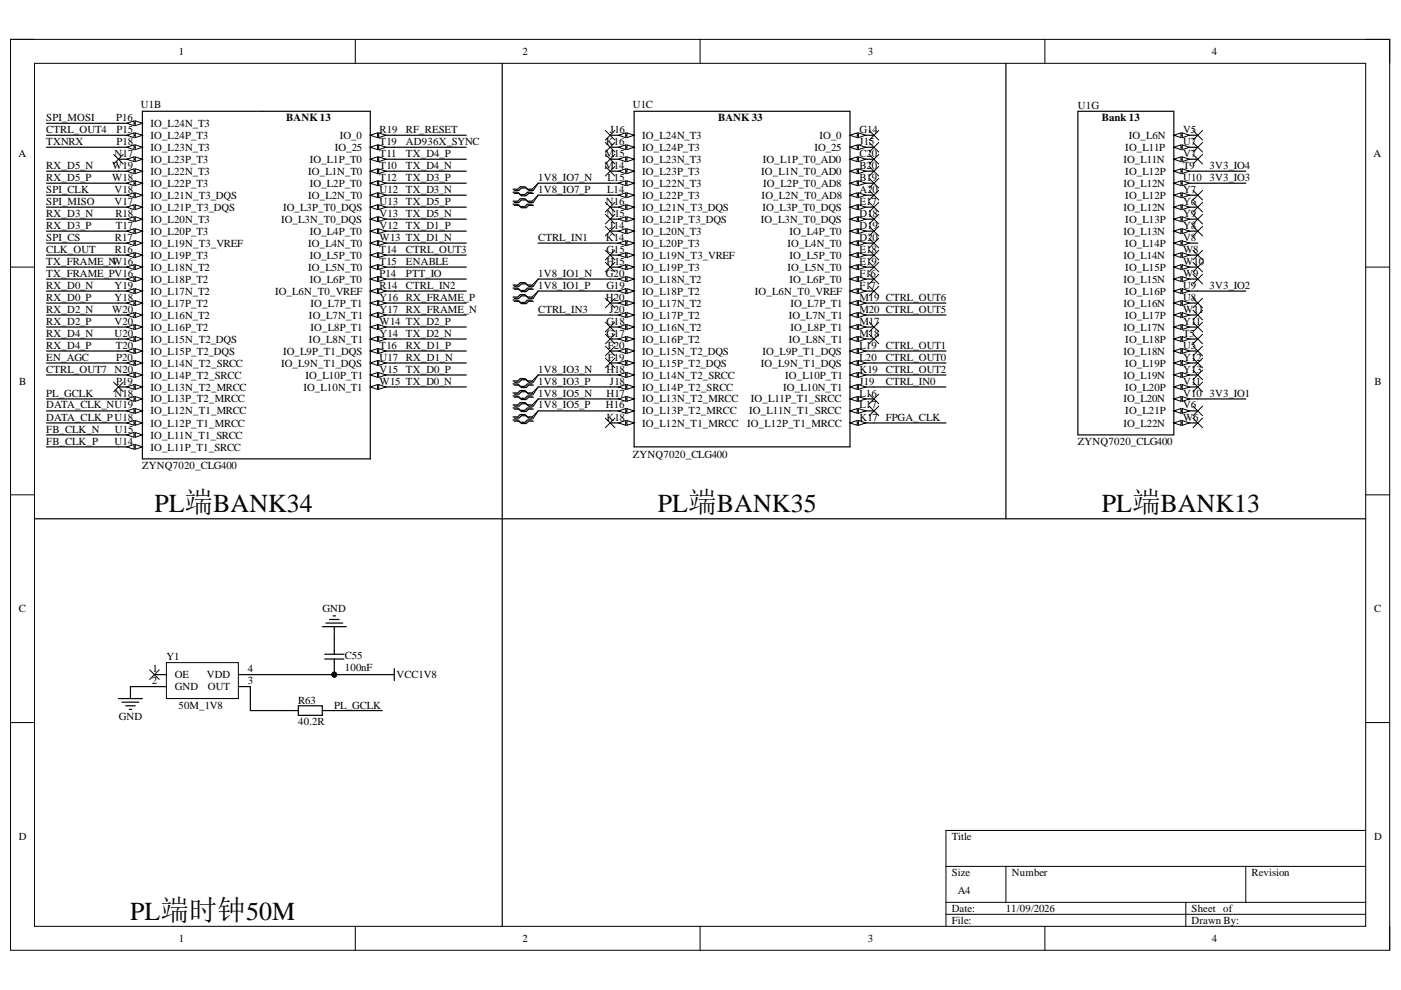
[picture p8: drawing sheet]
<svg xmlns="http://www.w3.org/2000/svg" width="297mm" height="210mm" viewBox="0 0 297 210" stroke-linecap="round" stroke-linejoin="round" font-family="sans-serif">
<defs><g id="words">
<g font-size="5.5">
<text x="32.8" y="108.6">PL端BANK34</text>
<text x="139.5" y="108.6">PL端BANK35</text>
<text x="233.6" y="108.6">PL端BANK13</text>
<text x="27.6" y="195">PL端时钟50M</text>
</g>
<text font-size="3.5" x="70.2" y="142.5">PIC5502</text>
<g font-size="2.3">
<text x="37.9" y="11.7">1</text>
<text x="110.8" y="11.7">2</text>
<text x="184" y="11.7">3</text>
<text x="257" y="11.7">4</text>
<text x="29.9" y="22.8">U1B</text>
<text x="134.1" y="22.8">U1C</text>
<text x="228.5" y="23.1">U1G</text>
<text x="9.8" y="28.2">CTRL_OUT4</text>
<text x="9.8" y="25.6">SPI_MOSI</text>
<text x="24.6" y="25.6">P16</text>
<text x="24.7" y="28.2">P15</text>
<text x="31.9" y="26.9">IO_L24N_T3</text>
<text x="31.9" y="29.5">IO_L24P_T3</text>
<text x="60.7" y="25.6">BANK 13</text>
<text x="72" y="29.5">IO_0</text>
<text x="80.5" y="28.2">R19</text>
<text x="86.1" y="28.2">RF_RESET</text>
<text x="129.3" y="28.2">J16</text>
<text x="136.2" y="29.5">IO_L24N_T3</text>
<text x="152.3" y="25.6">BANK 33</text>
<text x="173.8" y="29.5">IO_0</text>
<text x="182.2" y="28.2">G14</text>
<text x="233.6" y="25.6">Bank 13</text>
<text x="239.4" y="29.5">IO_L6N</text>
<text x="250.9" y="28.2">V5</text>
<text x="3.9" y="33.3">A</text>
<text x="9.8" y="35.9">RX_D5_N</text>
<text x="9.8" y="30.8">TXNRX</text>
<text x="23.8" y="35.9">W19</text>
<text x="24.3" y="33.3">N17</text>
<text x="24.7" y="30.8">P18</text>
<text x="31.9" y="32">IO_L23N_T3</text>
<text x="31.9" y="34.6">IO_L23P_T3</text>
<text x="65.7" y="34.6">IO_L1P_T0</text>
<text x="71" y="32">IO_25</text>
<text x="80.5" y="30.8">T19</text>
<text x="80.5" y="35.9">T10</text>
<text x="80.5" y="33.3">T11</text>
<text x="86.1" y="35.9">TX_D4_N</text>
<text x="86.1" y="33.3">TX_D4_P</text>
<text x="86.1" y="30.8">AD936X_SYNC</text>
<text x="128.1" y="35.9">M14</text>
<text x="128.2" y="33.3">M15</text>
<text x="128.5" y="30.8">K16</text>
<text x="136.2" y="34.6">IO_L23N_T3</text>
<text x="136.2" y="32">IO_L24P_T3</text>
<text x="161.7" y="34.6">IO_L1P_T0_AD0</text>
<text x="172.7" y="32">IO_25</text>
<text x="182.2" y="30.8">J15</text>
<text x="182.2" y="35.9">B20</text>
<text x="182.2" y="33.3">C20</text>
<text x="238.2" y="34.6">IO_L11N</text>
<text x="238.6" y="32">IO_L11P</text>
<text x="250.9" y="33.3">V7</text>
<text x="250.9" y="35.9">T9</text>
<text x="250.9" y="30.8">U7</text>
<text x="256.4" y="35.9">3V3_IO4</text>
<text x="291.2" y="33.3">A</text>
<text x="9.8" y="38.4">RX_D5_P</text>
<text x="9.8" y="40.9">SPI_CLK</text>
<text x="23.8" y="38.4">W18</text>
<text x="24.3" y="40.9">V18</text>
<text x="31.9" y="37.1">IO_L22N_T3</text>
<text x="31.9" y="39.7">IO_L22P_T3</text>
<text x="65.3" y="37.1">IO_L1N_T0</text>
<text x="65.7" y="39.7">IO_L2P_T0</text>
<text x="80.5" y="40.9">U12</text>
<text x="80.5" y="38.4">T12</text>
<text x="86.1" y="38.4">TX_D3_P</text>
<text x="86.1" y="40.9">TX_D3_N</text>
<text x="114.1" y="40.9">1V8_IO7_P</text>
<text x="114.1" y="38.4">1V8_IO7_N</text>
<text x="128.7" y="40.9">L14</text>
<text x="128.8" y="38.4">L15</text>
<text x="136.2" y="39.7">IO_L22N_T3</text>
<text x="136.2" y="37.1">IO_L23P_T3</text>
<text x="161.4" y="37.1">IO_L1N_T0_AD0</text>
<text x="161.8" y="39.7">IO_L2P_T0_AD8</text>
<text x="182.2" y="40.9">A20</text>
<text x="182.2" y="38.4">B19</text>
<text x="238.2" y="39.7">IO_L12N</text>
<text x="238.6" y="37.1">IO_L12P</text>
<text x="250.9" y="38.4">U10</text>
<text x="250.9" y="40.9">Y7</text>
<text x="256.4" y="38.4">3V3_IO3</text>
<text x="9.8" y="46">RX_D3_N</text>
<text x="9.8" y="43.5">SPI_MISO</text>
<text x="24.3" y="43.5">V17</text>
<text x="24.5" y="46">R18</text>
<text x="31.9" y="47.3">IO_L20N_T3</text>
<text x="31.9" y="42.2">IO_L21N_T3_DQS</text>
<text x="31.9" y="44.7">IO_L21P_T3_DQS</text>
<text x="59.6" y="47.3">IO_L3N_T0_DQS</text>
<text x="60" y="44.7">IO_L3P_T0_DQS</text>
<text x="65.3" y="42.2">IO_L2N_T0</text>
<text x="80.5" y="46">V13</text>
<text x="80.5" y="43.5">U13</text>
<text x="86.1" y="46">TX_D5_N</text>
<text x="86.1" y="43.5">TX_D5_P</text>
<text x="128.5" y="43.5">N16</text>
<text x="128.6" y="46">N15</text>
<text x="136.2" y="44.7">IO_L21N_T3_DQS</text>
<text x="136.2" y="47.3">IO_L21P_T3_DQS</text>
<text x="136.2" y="42.2">IO_L22P_T3</text>
<text x="161.3" y="47.3">IO_L3N_T0_DQS</text>
<text x="161.5" y="42.2">IO_L2N_T0_AD8</text>
<text x="161.7" y="44.7">IO_L3P_T0_DQS</text>
<text x="182.2" y="46">D18</text>
<text x="182.2" y="43.5">E17</text>
<text x="238.2" y="44.7">IO_L12N</text>
<text x="238.6" y="42.2">IO_L12P</text>
<text x="238.6" y="47.3">IO_L13P</text>
<text x="250.9" y="43.5">Y6</text>
<text x="250.9" y="46">Y9</text>
<text x="9.8" y="48.5">RX_D3_P</text>
<text x="9.8" y="53.6">CLK_OUT</text>
<text x="9.8" y="51.1">SPI_CS</text>
<text x="24.4" y="51.1">R17</text>
<text x="24.4" y="53.6">R16</text>
<text x="24.5" y="48.5">T17</text>
<text x="31.9" y="52.3">IO_L19N_T3_VREF</text>
<text x="31.9" y="49.8">IO_L20P_T3</text>
<text x="65.3" y="52.3">IO_L4N_T0</text>
<text x="65.7" y="49.8">IO_L4P_T0</text>
<text x="80.5" y="51.1">W13 TX_D1_N</text>
<text x="80.5" y="48.5">V12</text>
<text x="80.5" y="53.6">T14</text>
<text x="86.1" y="48.5">TX_D1_P</text>
<text x="86.1" y="53.6">CTRL_OUT3</text>
<text x="114.1" y="51.1">CTRL_IN1</text>
<text x="128.5" y="51.1">K14</text>
<text x="128.6" y="53.6">G15</text>
<text x="129.2" y="48.5">J14</text>
<text x="136.2" y="49.8">IO_L20N_T3</text>
<text x="136.2" y="52.3">IO_L20P_T3</text>
<text x="167" y="52.3">IO_L4N_T0</text>
<text x="167.4" y="49.8">IO_L4P_T0</text>
<text x="182.2" y="51.1">D20</text>
<text x="182.2" y="48.5">D19</text>
<text x="182.2" y="53.6">E18</text>
<text x="238.2" y="49.8">IO_L13N</text>
<text x="238.6" y="52.3">IO_L14P</text>
<text x="250.9" y="48.5">Y8</text>
<text x="250.9" y="51.1">V8</text>
<text x="250.9" y="53.6">W8</text>
<text x="9.8" y="56.2">TX_FRAME_NW16</text>
<text x="9.8" y="58.7">TX_FRAME_PV16</text>
<text x="31.9" y="57.4">IO_L18N_T2</text>
<text x="31.9" y="60">IO_L18P_T2</text>
<text x="31.9" y="54.9">IO_L19P_T3</text>
<text x="65.3" y="57.4">IO_L5N_T0</text>
<text x="65.7" y="54.9">IO_L5P_T0</text>
<text x="65.7" y="60">IO_L6P_T0</text>
<text x="80.5" y="56.2">T15</text>
<text x="80.5" y="58.7">P14</text>
<text x="86.1" y="56.2">ENABLE</text>
<text x="86.1" y="58.7">PTT_IO</text>
<text x="114.1" y="58.7">1V8_IO1_N</text>
<text x="128.5" y="58.7">G20</text>
<text x="128.6" y="56.2">H15</text>
<text x="136.2" y="60">IO_L18N_T2</text>
<text x="136.2" y="54.9">IO_L19N_T3_VREF</text>
<text x="136.2" y="57.4">IO_L19P_T3</text>
<text x="167" y="57.4">IO_L5N_T0</text>
<text x="167.4" y="54.9">IO_L5P_T0</text>
<text x="167.4" y="60">IO_L6P_T0</text>
<text x="182.2" y="56.2">E19</text>
<text x="182.2" y="58.7">F16</text>
<text x="238.2" y="54.9">IO_L14N</text>
<text x="238.2" y="60">IO_L15N</text>
<text x="238.6" y="57.4">IO_L15P</text>
<text x="250.9" y="56.2">W10</text>
<text x="250.9" y="58.7">W9</text>
<text x="9.8" y="63.8">RX_D0_P</text>
<text x="9.8" y="61.2">RX_D0_N</text>
<text x="24.3" y="61.2">Y19</text>
<text x="24.3" y="63.8">Y18</text>
<text x="31.9" y="62.5">IO_L17N_T2</text>
<text x="31.9" y="65">IO_L17P_T2</text>
<text x="58.3" y="62.5">IO_L6N_T0_VREF</text>
<text x="65.8" y="65">IO_L7P_T1</text>
<text x="80.5" y="61.2">R14</text>
<text x="80.5" y="63.8">Y16</text>
<text x="86.1" y="63.8">RX_FRAME_P</text>
<text x="86.1" y="61.2">CTRL_IN2</text>
<text x="114.1" y="61.2">1V8_IO1_P</text>
<text x="128.5" y="63.8">H20</text>
<text x="128.6" y="61.2">G19</text>
<text x="136.2" y="65">IO_L17N_T2</text>
<text x="136.2" y="62.5">IO_L18P_T2</text>
<text x="160" y="62.5">IO_L6N_T0_VREF</text>
<text x="167.6" y="65">IO_L7P_T1</text>
<text x="182.2" y="61.2">F17</text>
<text x="182.2" y="63.8">M19 CTRL_OUT6</text>
<text x="238.2" y="65">IO_L16N</text>
<text x="238.6" y="62.5">IO_L16P</text>
<text x="250.9" y="61.2">U9</text>
<text x="250.9" y="63.8">U8</text>
<text x="256.4" y="61.2">3V3_IO2</text>
<text x="9.8" y="71.4">RX_D4_N</text>
<text x="9.8" y="68.8">RX_D2_P</text>
<text x="9.8" y="66.3">RX_D2_N</text>
<text x="23.8" y="66.3">W20</text>
<text x="24.3" y="71.4">U20</text>
<text x="24.3" y="68.8">V20</text>
<text x="31.9" y="67.6">IO_L16N_T2</text>
<text x="31.9" y="70.1">IO_L16P_T2</text>
<text x="65.5" y="67.6">IO_L7N_T1</text>
<text x="65.8" y="70.1">IO_L8P_T1</text>
<text x="80.5" y="66.3">Y17</text>
<text x="80.5" y="71.4">Y14</text>
<text x="80.5" y="68.8">W14 TX_D2_P</text>
<text x="86.1" y="66.3">RX_FRAME_N</text>
<text x="86.1" y="71.4">TX_D2_N</text>
<text x="114.1" y="66.3">CTRL_IN3</text>
<text x="128.6" y="68.8">G18</text>
<text x="128.6" y="71.4">G17</text>
<text x="129.2" y="66.3">J20</text>
<text x="136.2" y="70.1">IO_L16N_T2</text>
<text x="136.2" y="67.6">IO_L17P_T2</text>
<text x="167.2" y="67.6">IO_L7N_T1</text>
<text x="167.6" y="70.1">IO_L8P_T1</text>
<text x="182.2" y="66.3">M20 CTRL_OUT5</text>
<text x="182.2" y="71.4">M18</text>
<text x="182.2" y="68.8">M17</text>
<text x="238.2" y="70.1">IO_L17N</text>
<text x="238.6" y="67.6">IO_L17P</text>
<text x="250.9" y="66.3">W11</text>
<text x="250.9" y="68.8">Y11</text>
<text x="250.9" y="71.4">T5</text>
<text x="9.8" y="73.9">RX_D4_P</text>
<text x="9.8" y="76.5">EN_AGC</text>
<text x="24.5" y="73.9">T20</text>
<text x="24.6" y="76.5">P20</text>
<text x="31.9" y="77.7">IO_L14N_T2_SRCC</text>
<text x="31.9" y="72.7">IO_L15N_T2_DQS</text>
<text x="31.9" y="75.2">IO_L15P_T2_DQS</text>
<text x="59.6" y="77.7">IO_L9N_T1_DQS</text>
<text x="60" y="75.2">IO_L9P_T1_DQS</text>
<text x="65.5" y="72.7">IO_L8N_T1</text>
<text x="80.5" y="76.5">U17</text>
<text x="80.5" y="73.9">T16</text>
<text x="86.1" y="73.9">RX_D1_P</text>
<text x="86.1" y="76.5">RX_D1_N</text>
<text x="128.9" y="73.9">F20</text>
<text x="128.9" y="76.5">F19</text>
<text x="136.2" y="75.2">IO_L15N_T2_DQS</text>
<text x="136.2" y="77.7">IO_L15P_T2_DQS</text>
<text x="136.2" y="72.7">IO_L16P_T2</text>
<text x="161.3" y="77.7">IO_L9N_T1_DQS</text>
<text x="161.7" y="75.2">IO_L9P_T1_DQS</text>
<text x="167.2" y="72.7">IO_L8N_T1</text>
<text x="182.2" y="76.5">L20</text>
<text x="182.2" y="73.9">L19</text>
<text x="187.8" y="73.9">CTRL_OUT1</text>
<text x="187.8" y="76.5">CTRL_OUT0</text>
<text x="238.2" y="75.2">IO_L18N</text>
<text x="238.6" y="72.7">IO_L18P</text>
<text x="238.6" y="77.7">IO_L19P</text>
<text x="250.9" y="73.9">U5</text>
<text x="250.9" y="76.5">Y12</text>
<text x="4.1" y="81.5">B</text>
<text x="9.8" y="79">CTRL_OUT7</text>
<text x="24.3" y="79">N20</text>
<text x="24.6" y="81.5">P19</text>
<text x="31.9" y="82.8">IO_L13N_T2_MRCC</text>
<text x="31.9" y="80.3">IO_L14P_T2_SRCC</text>
<text x="64.3" y="82.8">IO_L10N_T1</text>
<text x="64.7" y="80.3">IO_L10P_T1</text>
<text x="80.5" y="81.5">W15 TX_D0_N</text>
<text x="80.5" y="79">V15</text>
<text x="86.1" y="79">TX_D0_P</text>
<text x="114.1" y="79">1V8_IO3_N</text>
<text x="114.1" y="81.5">1V8_IO3_P</text>
<text x="128.6" y="79">H18</text>
<text x="129.3" y="81.5">J18</text>
<text x="136.2" y="80.3">IO_L14N_T2_SRCC</text>
<text x="136.2" y="82.8">IO_L14P_T2_SRCC</text>
<text x="166.1" y="82.8">IO_L10N_T1</text>
<text x="166.5" y="80.3">IO_L10P_T1</text>
<text x="182.2" y="81.5">J19</text>
<text x="182.2" y="79">K19</text>
<text x="187.8" y="79">CTRL_OUT2</text>
<text x="187.8" y="81.5">CTRL_IN0</text>
<text x="238.2" y="80.3">IO_L19N</text>
<text x="238.6" y="82.8">IO_L20P</text>
<text x="250.9" y="79">Y13</text>
<text x="250.9" y="81.5">V11</text>
<text x="291.4" y="81.5">B</text>
<text x="9.8" y="86.6">DATA_CLK_NU19</text>
<text x="9.8" y="89.2">DATA_CLK_PU18</text>
<text x="9.8" y="84.1">PL_GCLK</text>
<text x="24.3" y="84.1">N18</text>
<text x="31.9" y="87.9">IO_L12N_T1_MRCC</text>
<text x="31.9" y="85.3">IO_L13P_T2_MRCC</text>
<text x="114.1" y="86.6">1V8_IO5_P</text>
<text x="114.1" y="84.1">1V8_IO5_N</text>
<text x="128.5" y="86.6">H16</text>
<text x="128.6" y="89.2">K18</text>
<text x="128.6" y="84.1">H17</text>
<text x="136.2" y="85.3">IO_L13N_T2_MRCC</text>
<text x="136.2" y="87.9">IO_L13P_T2_MRCC</text>
<text x="158.9" y="87.9">IO_L11N_T1_SRCC</text>
<text x="159.2" y="85.3">IO_L11P_T1_SRCC</text>
<text x="182.2" y="86.6">L17</text>
<text x="182.2" y="84.1">L16</text>
<text x="182.2" y="89.2">K17</text>
<text x="187.8" y="89.2">FPGA_CLK</text>
<text x="238.2" y="85.3">IO_L20N</text>
<text x="238.6" y="87.9">IO_L21P</text>
<text x="250.9" y="84.1">V10</text>
<text x="250.9" y="86.6">V6</text>
<text x="250.9" y="89.2">W6</text>
<text x="256.4" y="84.1">3V3_IO1</text>
<text x="9.8" y="94.3">FB_CLK_P</text>
<text x="9.8" y="91.8">FB_CLK_N</text>
<text x="24.3" y="94.3">U14</text>
<text x="24.4" y="91.8">U15</text>
<text x="31.9" y="93">IO_L11N_T1_SRCC</text>
<text x="31.9" y="95.6">IO_L11P_T1_SRCC</text>
<text x="31.9" y="90.5">IO_L12P_T1_MRCC</text>
<text x="136.2" y="90.5">IO_L12N_T1_MRCC</text>
<text x="158.4" y="90.5">IO_L12P_T1_MRCC</text>
<text x="228.5" y="94.3">ZYNQ7020_CLG400</text>
<text x="238.2" y="90.5">IO_L22N</text>
<text x="30.1" y="99.4">ZYNQ7020_CLG400</text>
<text x="134.1" y="97.1">ZYNQ7020_CLG400</text>
<text x="4" y="129.8">C</text>
<text x="68.4" y="129.8">GND</text>
<text x="291.3" y="129.8">C</text>
<text x="32.3" y="142.5">1</text>
<text x="35.3" y="140">Y1</text>
<text x="37.1" y="143.8">OE</text>
<text x="43.8" y="143.8">VDD</text>
<text x="52.6" y="142.5">4</text>
<text x="73.1" y="142.3">100nF</text>
<text x="73.1" y="139.7">C55</text>
<text x="84" y="143.8">VCC1V8</text>
<text x="32.2" y="145.1">2</text>
<text x="37.1" y="146.3">GND</text>
<text x="44.1" y="146.3">OUT</text>
<text x="52.6" y="145.1">3</text>
<text x="63.2" y="149.2">R63</text>
<text x="25.2" y="152.8">GND</text>
<text x="37.8" y="150.2">50M_1V8</text>
<text x="63.2" y="153.8">40.2R</text>
<text x="70.8" y="150.2">PL_GCLK</text>
<text x="4" y="178.1">D</text>
<text x="201.8" y="178.1">Title</text>
<text x="291.3" y="178.1">D</text>
<text x="201.8" y="185.7">Size</text>
<text x="214.6" y="185.7">Number</text>
<text x="265.3" y="185.7">Revision</text>
<text x="203" y="189.6">A4</text>
<text x="201.8" y="193.4">Date:</text>
<text x="201.8" y="195.9">File:</text>
<text x="213.3" y="193.4">11/09/2026</text>
<text x="252.6" y="193.4">Sheet of</text>
<text x="252.6" y="195.9">Drawn By:</text>
<text x="37.9" y="199.7">1</text>
<text x="110.8" y="199.7">2</text>
<text x="184" y="199.7">3</text>
<text x="257" y="199.7">4</text>
</g>
</g></defs>
<path d="M2.2 8.4h292.4v193.1h-292.4z" fill="none" stroke="#000" stroke-width=".21"/>
<path d="M7.3 13.4h282.3v183h-282.3z" fill-rule="evenodd" fill="#fff"/>
<g fill="none" stroke="#000" stroke-width=".21">
<path d="M2.2 8.3h5.1M7.3 13.4h282.3v183h-282.3zM75.3 8.3v5.1M148.4 8.3v5.1M221.5 8.4v5M289.6 8.4h5v5M2.2 56.6h5.1M289.6 56.6h5M2.2 104.9h5.1M289.6 104.9h5M2.2 153.2h5.1M289.6 153.2h5"/>
<path d="M289.6 176.1h-89v20.3M75.3 196.4v5.1M148.4 196.4v5.1M200.6 183.7h89M200.6 191.3h89M200.6 193.9h89M213.3 183.7v7.6M221.5 196.4v5.1M251.4 191.3v5.1M264.1 183.7v7.6M294.6 196.4v5.1"/>
</g>
<path d="M78.5 28.7h5.1" fill="none" stroke="#000" stroke-width=".25"/>
<path d="M78.5 28.7l1.5-.5v1z" fill="#fff"/>
<path d="M78.5 28.7l1.5-.5v1z" fill="none" stroke="#000" stroke-width=".21"/>
<path d="M80.3 28.2l1.5 .5-1.5 .5z" fill="#fff"/>
<path d="M80.3 28.2l1.5 .5-1.5 .5z" fill="none" stroke="#000" stroke-width=".21"/>
<path d="M78.5 31.2h5.1" fill="none" stroke="#000" stroke-width=".25"/>
<path d="M78.5 31.2l1.5-.5v1z" fill="#fff"/>
<path d="M78.5 31.2l1.5-.5v1z" fill="none" stroke="#000" stroke-width=".21"/>
<path d="M80.3 30.7l1.5 .5-1.5 .5z" fill="#fff"/>
<path d="M80.3 30.7l1.5 .5-1.5 .5z" fill="none" stroke="#000" stroke-width=".21"/>
<path d="M78.5 36.3h5.1" fill="none" stroke="#000" stroke-width=".25"/>
<path d="M78.5 36.3l1.5-.5v1z" fill="#fff"/>
<path d="M78.5 36.3l1.5-.5v1z" fill="none" stroke="#000" stroke-width=".21"/>
<path d="M80.3 35.8l1.5 .5-1.5 .5z" fill="#fff"/>
<path d="M80.3 35.8l1.5 .5-1.5 .5z" fill="none" stroke="#000" stroke-width=".21"/>
<path d="M78.5 33.8h5.1" fill="none" stroke="#000" stroke-width=".25"/>
<path d="M78.5 33.8l1.5-.5v1z" fill="#fff"/>
<path d="M78.5 33.8l1.5-.5v1z" fill="none" stroke="#000" stroke-width=".21"/>
<path d="M80.3 33.3l1.5 .5-1.5 .5z" fill="#fff"/>
<path d="M80.3 33.3l1.5 .5-1.5 .5z" fill="none" stroke="#000" stroke-width=".21"/>
<path d="M78.5 41.4h5.1" fill="none" stroke="#000" stroke-width=".25"/>
<path d="M78.5 41.4l1.5-.5v1z" fill="#fff"/>
<path d="M78.5 41.4l1.5-.5v1z" fill="none" stroke="#000" stroke-width=".21"/>
<path d="M80.3 40.9l1.5 .5-1.5 .5z" fill="#fff"/>
<path d="M80.3 40.9l1.5 .5-1.5 .5z" fill="none" stroke="#000" stroke-width=".21"/>
<path d="M78.5 38.8h5.1" fill="none" stroke="#000" stroke-width=".25"/>
<path d="M78.5 38.8l1.5-.5v1z" fill="#fff"/>
<path d="M78.5 38.8l1.5-.5v1z" fill="none" stroke="#000" stroke-width=".21"/>
<path d="M80.3 38.3l1.5 .5-1.5 .5z" fill="#fff"/>
<path d="M80.3 38.3l1.5 .5-1.5 .5z" fill="none" stroke="#000" stroke-width=".21"/>
<path d="M78.5 46.5h5.1" fill="none" stroke="#000" stroke-width=".25"/>
<path d="M78.5 46.5l1.5-.5v1z" fill="#fff"/>
<path d="M78.5 46.5l1.5-.5v1z" fill="none" stroke="#000" stroke-width=".21"/>
<path d="M80.3 46l1.5 .5-1.5 .5z" fill="#fff"/>
<path d="M80.3 46l1.5 .5-1.5 .5z" fill="none" stroke="#000" stroke-width=".21"/>
<path d="M78.5 43.9h5.1" fill="none" stroke="#000" stroke-width=".25"/>
<path d="M78.5 43.9l1.5-.5v1z" fill="#fff"/>
<path d="M78.5 43.9l1.5-.5v1z" fill="none" stroke="#000" stroke-width=".21"/>
<path d="M80.3 43.4l1.5 .5-1.5 .5z" fill="#fff"/>
<path d="M80.3 43.4l1.5 .5-1.5 .5z" fill="none" stroke="#000" stroke-width=".21"/>
<path d="M78.5 51.5h5.1" fill="none" stroke="#000" stroke-width=".25"/>
<path d="M78.5 51.5l1.5-.5v1.1z" fill="#fff"/>
<path d="M78.5 51.5l1.5-.5v1.1z" fill="none" stroke="#000" stroke-width=".21"/>
<path d="M80.3 51l1.5 .5-1.5 .6z" fill="#fff"/>
<path d="M80.3 51l1.5 .5-1.5 .6z" fill="none" stroke="#000" stroke-width=".21"/>
<path d="M78.5 49h5.1" fill="none" stroke="#000" stroke-width=".25"/>
<path d="M78.5 49l1.5-.5v1z" fill="#fff"/>
<path d="M78.5 49l1.5-.5v1z" fill="none" stroke="#000" stroke-width=".21"/>
<path d="M80.3 48.5l1.5 .5-1.5 .5z" fill="#fff"/>
<path d="M80.3 48.5l1.5 .5-1.5 .5z" fill="none" stroke="#000" stroke-width=".21"/>
<path d="M78.5 56.6h5.1" fill="none" stroke="#000" stroke-width=".25"/>
<path d="M78.5 56.6l1.5-.5v1z" fill="#fff"/>
<path d="M78.5 56.6l1.5-.5v1z" fill="none" stroke="#000" stroke-width=".21"/>
<path d="M80.3 56.1l1.5 .5-1.5 .5z" fill="#fff"/>
<path d="M80.3 56.1l1.5 .5-1.5 .5z" fill="none" stroke="#000" stroke-width=".21"/>
<path d="M78.5 54.1h5.1" fill="none" stroke="#000" stroke-width=".25"/>
<path d="M78.5 54.1l1.5-.5v1z" fill="#fff"/>
<path d="M78.5 54.1l1.5-.5v1z" fill="none" stroke="#000" stroke-width=".21"/>
<path d="M80.3 53.6l1.5 .5-1.5 .5z" fill="#fff"/>
<path d="M80.3 53.6l1.5 .5-1.5 .5z" fill="none" stroke="#000" stroke-width=".21"/>
<path d="M78.5 61.7h5.1" fill="none" stroke="#000" stroke-width=".25"/>
<path d="M78.5 61.7l1.5-.5v1z" fill="#fff"/>
<path d="M78.5 61.7l1.5-.5v1z" fill="none" stroke="#000" stroke-width=".21"/>
<path d="M80.3 61.2l1.5 .5-1.5 .5z" fill="#fff"/>
<path d="M80.3 61.2l1.5 .5-1.5 .5z" fill="none" stroke="#000" stroke-width=".21"/>
<path d="M78.5 59.2h5.1" fill="none" stroke="#000" stroke-width=".25"/>
<path d="M78.5 59.2l1.5-.5v1z" fill="#fff"/>
<path d="M78.5 59.2l1.5-.5v1z" fill="none" stroke="#000" stroke-width=".21"/>
<path d="M80.3 58.7l1.5 .5-1.5 .5z" fill="#fff"/>
<path d="M80.3 58.7l1.5 .5-1.5 .5z" fill="none" stroke="#000" stroke-width=".21"/>
<path d="M78.5 66.8h5.1" fill="none" stroke="#000" stroke-width=".25"/>
<path d="M78.5 66.8l1.5-.5v1z" fill="#fff"/>
<path d="M78.5 66.8l1.5-.5v1z" fill="none" stroke="#000" stroke-width=".21"/>
<path d="M80.3 66.3l1.5 .5-1.5 .5z" fill="#fff"/>
<path d="M80.3 66.3l1.5 .5-1.5 .5z" fill="none" stroke="#000" stroke-width=".21"/>
<path d="M78.5 64.3h5.1" fill="none" stroke="#000" stroke-width=".25"/>
<path d="M78.5 64.3l1.5-.6v1.1z" fill="#fff"/>
<path d="M78.5 64.3l1.5-.6v1.1z" fill="none" stroke="#000" stroke-width=".21"/>
<path d="M80.3 63.7l1.5 .6-1.5 .5z" fill="#fff"/>
<path d="M80.3 63.7l1.5 .6-1.5 .5z" fill="none" stroke="#000" stroke-width=".21"/>
<path d="M30.2 23.6h48.3v73.7h-48.3zM25.1 92.2h5.1" fill="none" stroke="#000" stroke-width=".25"/>
<path d="M28.7 91.7l1.5 .5-1.5 .5z" fill="#fff"/>
<path d="M28.7 91.7l1.5 .5-1.5 .5z" fill="none" stroke="#000" stroke-width=".21"/>
<path d="M26.9 92.2l1.5-.5v1z" fill="#fff"/>
<path d="M26.9 92.2l1.5-.5v1z" fill="none" stroke="#000" stroke-width=".21"/>
<path d="M25.1 94.7h5.1" fill="none" stroke="#000" stroke-width=".25"/>
<path d="M28.7 94.2l1.5 .5-1.5 .6z" fill="#fff"/>
<path d="M28.7 94.2l1.5 .5-1.5 .6z" fill="none" stroke="#000" stroke-width=".21"/>
<path d="M26.9 94.7l1.5-.5v1.1z" fill="#fff"/>
<path d="M26.9 94.7l1.5-.5v1.1z" fill="none" stroke="#000" stroke-width=".21"/>
<path d="M25.1 87.1h5.1" fill="none" stroke="#000" stroke-width=".25"/>
<path d="M28.7 86.6l1.5 .5-1.5 .5z" fill="#fff"/>
<path d="M28.7 86.6l1.5 .5-1.5 .5z" fill="none" stroke="#000" stroke-width=".21"/>
<path d="M26.9 87.1l1.5-.5v1z" fill="#fff"/>
<path d="M26.9 87.1l1.5-.5v1z" fill="none" stroke="#000" stroke-width=".21"/>
<path d="M25.1 89.7h5.1" fill="none" stroke="#000" stroke-width=".25"/>
<path d="M28.7 89.2l1.5 .5-1.5 .5z" fill="#fff"/>
<path d="M28.7 89.2l1.5 .5-1.5 .5z" fill="none" stroke="#000" stroke-width=".21"/>
<path d="M26.9 89.7l1.5-.5v1z" fill="#fff"/>
<path d="M26.9 89.7l1.5-.5v1z" fill="none" stroke="#000" stroke-width=".21"/>
<path d="M25.1 82h5.1" fill="none" stroke="#000" stroke-width=".25"/>
<path d="M28.7 81.5l1.5 .5-1.5 .6z" fill="#fff"/>
<path d="M28.7 81.5l1.5 .5-1.5 .6z" fill="none" stroke="#000" stroke-width=".21"/>
<path d="M26.9 82l1.5-.5v1.1z" fill="#fff"/>
<path d="M26.9 82l1.5-.5v1.1z" fill="none" stroke="#000" stroke-width=".21"/>
<path d="M25.1 84.6h5.1" fill="none" stroke="#000" stroke-width=".25"/>
<path d="M28.7 84.1l1.5 .5-1.5 .5z" fill="#fff"/>
<path d="M28.7 84.1l1.5 .5-1.5 .5z" fill="none" stroke="#000" stroke-width=".21"/>
<path d="M26.9 84.6l1.5-.5v1z" fill="#fff"/>
<path d="M26.9 84.6l1.5-.5v1z" fill="none" stroke="#000" stroke-width=".21"/>
<path d="M25.1 77h5.1" fill="none" stroke="#000" stroke-width=".25"/>
<path d="M28.7 76.5l1.5 .5-1.5 .5z" fill="#fff"/>
<path d="M28.7 76.5l1.5 .5-1.5 .5z" fill="none" stroke="#000" stroke-width=".21"/>
<path d="M26.9 77l1.5-.5v1z" fill="#fff"/>
<path d="M26.9 77l1.5-.5v1z" fill="none" stroke="#000" stroke-width=".21"/>
<path d="M25.1 79.5h5.1" fill="none" stroke="#000" stroke-width=".25"/>
<path d="M28.7 79l1.5 .5-1.5 .5z" fill="#fff"/>
<path d="M28.7 79l1.5 .5-1.5 .5z" fill="none" stroke="#000" stroke-width=".21"/>
<path d="M26.9 79.5l1.5-.5v1z" fill="#fff"/>
<path d="M26.9 79.5l1.5-.5v1z" fill="none" stroke="#000" stroke-width=".21"/>
<path d="M25.1 71.9h5.1" fill="none" stroke="#000" stroke-width=".25"/>
<path d="M28.7 71.4l1.5 .5-1.5 .5z" fill="#fff"/>
<path d="M28.7 71.4l1.5 .5-1.5 .5z" fill="none" stroke="#000" stroke-width=".21"/>
<path d="M26.9 71.9l1.5-.5v1z" fill="#fff"/>
<path d="M26.9 71.9l1.5-.5v1z" fill="none" stroke="#000" stroke-width=".21"/>
<path d="M25.1 74.4h5.1" fill="none" stroke="#000" stroke-width=".25"/>
<path d="M28.7 73.9l1.5 .5-1.5 .5z" fill="#fff"/>
<path d="M28.7 73.9l1.5 .5-1.5 .5z" fill="none" stroke="#000" stroke-width=".21"/>
<path d="M26.9 74.4l1.5-.5v1z" fill="#fff"/>
<path d="M26.9 74.4l1.5-.5v1z" fill="none" stroke="#000" stroke-width=".21"/>
<path d="M25.1 66.8h5.1" fill="none" stroke="#000" stroke-width=".25"/>
<path d="M28.7 66.3l1.5 .5-1.5 .5z" fill="#fff"/>
<path d="M28.7 66.3l1.5 .5-1.5 .5z" fill="none" stroke="#000" stroke-width=".21"/>
<path d="M26.9 66.8l1.5-.5v1z" fill="#fff"/>
<path d="M26.9 66.8l1.5-.5v1z" fill="none" stroke="#000" stroke-width=".21"/>
<path d="M25.1 69.3h5.1" fill="none" stroke="#000" stroke-width=".25"/>
<path d="M28.7 68.8l1.5 .5-1.5 .5z" fill="#fff"/>
<path d="M28.7 68.8l1.5 .5-1.5 .5z" fill="none" stroke="#000" stroke-width=".21"/>
<path d="M26.9 69.3l1.5-.5v1z" fill="#fff"/>
<path d="M26.9 69.3l1.5-.5v1z" fill="none" stroke="#000" stroke-width=".21"/>
<path d="M25.1 61.7h5.1" fill="none" stroke="#000" stroke-width=".25"/>
<path d="M28.7 61.2l1.5 .5-1.5 .5z" fill="#fff"/>
<path d="M28.7 61.2l1.5 .5-1.5 .5z" fill="none" stroke="#000" stroke-width=".21"/>
<path d="M26.9 61.7l1.5-.5v1z" fill="#fff"/>
<path d="M26.9 61.7l1.5-.5v1z" fill="none" stroke="#000" stroke-width=".21"/>
<path d="M25.1 64.3h5.1" fill="none" stroke="#000" stroke-width=".25"/>
<path d="M28.7 63.7l1.5 .6-1.5 .5z" fill="#fff"/>
<path d="M28.7 63.7l1.5 .6-1.5 .5z" fill="none" stroke="#000" stroke-width=".21"/>
<path d="M26.9 64.3l1.5-.6v1.1z" fill="#fff"/>
<path d="M26.9 64.3l1.5-.6v1.1z" fill="none" stroke="#000" stroke-width=".21"/>
<path d="M25.1 56.6h5.1" fill="none" stroke="#000" stroke-width=".25"/>
<path d="M28.7 56.1l1.5 .5-1.5 .5z" fill="#fff"/>
<path d="M28.7 56.1l1.5 .5-1.5 .5z" fill="none" stroke="#000" stroke-width=".21"/>
<path d="M26.9 56.6l1.5-.5v1z" fill="#fff"/>
<path d="M26.9 56.6l1.5-.5v1z" fill="none" stroke="#000" stroke-width=".21"/>
<path d="M25.1 59.2h5.1" fill="none" stroke="#000" stroke-width=".25"/>
<path d="M28.7 58.7l1.5 .5-1.5 .5z" fill="#fff"/>
<path d="M28.7 58.7l1.5 .5-1.5 .5z" fill="none" stroke="#000" stroke-width=".21"/>
<path d="M26.9 59.2l1.5-.5v1z" fill="#fff"/>
<path d="M26.9 59.2l1.5-.5v1z" fill="none" stroke="#000" stroke-width=".21"/>
<path d="M25.1 51.5h5.1" fill="none" stroke="#000" stroke-width=".25"/>
<path d="M28.7 51l1.5 .5-1.5 .6z" fill="#fff"/>
<path d="M28.7 51l1.5 .5-1.5 .6z" fill="none" stroke="#000" stroke-width=".21"/>
<path d="M26.9 51.5l1.5-.5v1.1z" fill="#fff"/>
<path d="M26.9 51.5l1.5-.5v1.1z" fill="none" stroke="#000" stroke-width=".21"/>
<path d="M25.1 54.1h5.1" fill="none" stroke="#000" stroke-width=".25"/>
<path d="M28.7 53.6l1.5 .5-1.5 .5z" fill="#fff"/>
<path d="M28.7 53.6l1.5 .5-1.5 .5z" fill="none" stroke="#000" stroke-width=".21"/>
<path d="M26.9 54.1l1.5-.5v1z" fill="#fff"/>
<path d="M26.9 54.1l1.5-.5v1z" fill="none" stroke="#000" stroke-width=".21"/>
<path d="M25.1 46.5h5.1" fill="none" stroke="#000" stroke-width=".25"/>
<path d="M28.7 46l1.5 .5-1.5 .5z" fill="#fff"/>
<path d="M28.7 46l1.5 .5-1.5 .5z" fill="none" stroke="#000" stroke-width=".21"/>
<path d="M26.9 46.5l1.5-.5v1z" fill="#fff"/>
<path d="M26.9 46.5l1.5-.5v1z" fill="none" stroke="#000" stroke-width=".21"/>
<path d="M25.1 49h5.1" fill="none" stroke="#000" stroke-width=".25"/>
<path d="M28.7 48.5l1.5 .5-1.5 .5z" fill="#fff"/>
<path d="M28.7 48.5l1.5 .5-1.5 .5z" fill="none" stroke="#000" stroke-width=".21"/>
<path d="M26.9 49l1.5-.5v1z" fill="#fff"/>
<path d="M26.9 49l1.5-.5v1z" fill="none" stroke="#000" stroke-width=".21"/>
<path d="M25.1 41.4h5.1" fill="none" stroke="#000" stroke-width=".25"/>
<path d="M28.7 40.9l1.5 .5-1.5 .5z" fill="#fff"/>
<path d="M28.7 40.9l1.5 .5-1.5 .5z" fill="none" stroke="#000" stroke-width=".21"/>
<path d="M26.9 41.4l1.5-.5v1z" fill="#fff"/>
<path d="M26.9 41.4l1.5-.5v1z" fill="none" stroke="#000" stroke-width=".21"/>
<path d="M25.1 43.9h5.1" fill="none" stroke="#000" stroke-width=".25"/>
<path d="M28.7 43.4l1.5 .5-1.5 .5z" fill="#fff"/>
<path d="M28.7 43.4l1.5 .5-1.5 .5z" fill="none" stroke="#000" stroke-width=".21"/>
<path d="M26.9 43.9l1.5-.5v1z" fill="#fff"/>
<path d="M26.9 43.9l1.5-.5v1z" fill="none" stroke="#000" stroke-width=".21"/>
<path d="M25.1 36.3h5.1" fill="none" stroke="#000" stroke-width=".25"/>
<path d="M28.7 35.8l1.5 .5-1.5 .5z" fill="#fff"/>
<path d="M28.7 35.8l1.5 .5-1.5 .5z" fill="none" stroke="#000" stroke-width=".21"/>
<path d="M26.9 36.3l1.5-.5v1z" fill="#fff"/>
<path d="M26.9 36.3l1.5-.5v1z" fill="none" stroke="#000" stroke-width=".21"/>
<path d="M25.1 38.8h5.1" fill="none" stroke="#000" stroke-width=".25"/>
<path d="M28.7 38.3l1.5 .5-1.5 .5z" fill="#fff"/>
<path d="M28.7 38.3l1.5 .5-1.5 .5z" fill="none" stroke="#000" stroke-width=".21"/>
<path d="M26.9 38.8l1.5-.5v1z" fill="#fff"/>
<path d="M26.9 38.8l1.5-.5v1z" fill="none" stroke="#000" stroke-width=".21"/>
<path d="M25.1 31.2h5.1" fill="none" stroke="#000" stroke-width=".25"/>
<path d="M28.7 30.7l1.5 .5-1.5 .5z" fill="#fff"/>
<path d="M28.7 30.7l1.5 .5-1.5 .5z" fill="none" stroke="#000" stroke-width=".21"/>
<path d="M26.9 31.2l1.5-.5v1z" fill="#fff"/>
<path d="M26.9 31.2l1.5-.5v1z" fill="none" stroke="#000" stroke-width=".21"/>
<path d="M25.1 33.8h5.1" fill="none" stroke="#000" stroke-width=".25"/>
<path d="M28.7 33.3l1.5 .5-1.5 .5z" fill="#fff"/>
<path d="M28.7 33.3l1.5 .5-1.5 .5z" fill="none" stroke="#000" stroke-width=".21"/>
<path d="M26.9 33.8l1.5-.5v1z" fill="#fff"/>
<path d="M26.9 33.8l1.5-.5v1z" fill="none" stroke="#000" stroke-width=".21"/>
<path d="M25.1 26.1h5.1" fill="none" stroke="#000" stroke-width=".25"/>
<path d="M28.7 25.6l1.5 .5-1.5 .5z" fill="#fff"/>
<path d="M28.7 25.6l1.5 .5-1.5 .5z" fill="none" stroke="#000" stroke-width=".21"/>
<path d="M26.9 26.1l1.5-.5v1z" fill="#fff"/>
<path d="M26.9 26.1l1.5-.5v1z" fill="none" stroke="#000" stroke-width=".21"/>
<path d="M25.1 28.7h5.1" fill="none" stroke="#000" stroke-width=".25"/>
<path d="M28.7 28.2l1.5 .5-1.5 .5z" fill="#fff"/>
<path d="M28.7 28.2l1.5 .5-1.5 .5z" fill="none" stroke="#000" stroke-width=".21"/>
<path d="M26.9 28.7l1.5-.5v1z" fill="#fff"/>
<path d="M26.9 28.7l1.5-.5v1z" fill="none" stroke="#000" stroke-width=".21"/>
<path d="M78.5 71.9h5.1" fill="none" stroke="#000" stroke-width=".25"/>
<path d="M78.5 71.9l1.5-.5v1z" fill="#fff"/>
<path d="M78.5 71.9l1.5-.5v1z" fill="none" stroke="#000" stroke-width=".21"/>
<path d="M80.3 71.4l1.5 .5-1.5 .5z" fill="#fff"/>
<path d="M80.3 71.4l1.5 .5-1.5 .5z" fill="none" stroke="#000" stroke-width=".21"/>
<path d="M78.5 82h5.1" fill="none" stroke="#000" stroke-width=".25"/>
<path d="M78.5 82l1.5-.5v1.1z" fill="#fff"/>
<path d="M78.5 82l1.5-.5v1.1z" fill="none" stroke="#000" stroke-width=".21"/>
<path d="M80.3 81.5l1.5 .5-1.5 .6z" fill="#fff"/>
<path d="M80.3 81.5l1.5 .5-1.5 .6z" fill="none" stroke="#000" stroke-width=".21"/>
<path d="M78.5 79.5h5.1" fill="none" stroke="#000" stroke-width=".25"/>
<path d="M78.5 79.5l1.5-.5v1z" fill="#fff"/>
<path d="M78.5 79.5l1.5-.5v1z" fill="none" stroke="#000" stroke-width=".21"/>
<path d="M80.3 79l1.5 .5-1.5 .5z" fill="#fff"/>
<path d="M80.3 79l1.5 .5-1.5 .5z" fill="none" stroke="#000" stroke-width=".21"/>
<path d="M78.5 69.3h5.1" fill="none" stroke="#000" stroke-width=".25"/>
<path d="M78.5 69.3l1.5-.5v1z" fill="#fff"/>
<path d="M78.5 69.3l1.5-.5v1z" fill="none" stroke="#000" stroke-width=".21"/>
<path d="M80.3 68.8l1.5 .5-1.5 .5z" fill="#fff"/>
<path d="M80.3 68.8l1.5 .5-1.5 .5z" fill="none" stroke="#000" stroke-width=".21"/>
<path d="M78.5 77h5.1" fill="none" stroke="#000" stroke-width=".25"/>
<path d="M78.5 77l1.5-.5v1z" fill="#fff"/>
<path d="M78.5 77l1.5-.5v1z" fill="none" stroke="#000" stroke-width=".21"/>
<path d="M80.3 76.5l1.5 .5-1.5 .5z" fill="#fff"/>
<path d="M80.3 76.5l1.5 .5-1.5 .5z" fill="none" stroke="#000" stroke-width=".21"/>
<path d="M78.5 74.4h5.1" fill="none" stroke="#000" stroke-width=".25"/>
<path d="M78.5 74.4l1.5-.5v1z" fill="#fff"/>
<path d="M78.5 74.4l1.5-.5v1z" fill="none" stroke="#000" stroke-width=".21"/>
<path d="M80.3 73.9l1.5 .5-1.5 .5z" fill="#fff"/>
<path d="M80.3 73.9l1.5 .5-1.5 .5z" fill="none" stroke="#000" stroke-width=".21"/>
<path d="M180.2 28.7h5.1" fill="none" stroke="#000" stroke-width=".25"/>
<path d="M180.2 28.7l1.5-.5v1z" fill="#fff"/>
<path d="M180.2 28.7l1.5-.5v1z" fill="none" stroke="#000" stroke-width=".21"/>
<path d="M182 28.2l1.5 .5-1.5 .5z" fill="#fff"/>
<path d="M182 28.2l1.5 .5-1.5 .5z" fill="none" stroke="#000" stroke-width=".21"/>
<path d="M180.2 31.2h5.1" fill="none" stroke="#000" stroke-width=".25"/>
<path d="M180.2 31.2l1.5-.5v1z" fill="#fff"/>
<path d="M180.2 31.2l1.5-.5v1z" fill="none" stroke="#000" stroke-width=".21"/>
<path d="M182 30.7l1.5 .5-1.5 .5z" fill="#fff"/>
<path d="M182 30.7l1.5 .5-1.5 .5z" fill="none" stroke="#000" stroke-width=".21"/>
<path d="M180.2 82.1h5.1" fill="none" stroke="#000" stroke-width=".25"/>
<path d="M180.2 82.1l1.5-.6v1.1z" fill="#fff"/>
<path d="M180.2 82.1l1.5-.6v1.1z" fill="none" stroke="#000" stroke-width=".21"/>
<path d="M182 81.5l1.5 .6-1.5 .5z" fill="#fff"/>
<path d="M182 81.5l1.5 .6-1.5 .5z" fill="none" stroke="#000" stroke-width=".21"/>
<path d="M180.2 79.5h5.1" fill="none" stroke="#000" stroke-width=".25"/>
<path d="M180.2 79.5l1.5-.5v1z" fill="#fff"/>
<path d="M180.2 79.5l1.5-.5v1z" fill="none" stroke="#000" stroke-width=".21"/>
<path d="M182 79l1.5 .5-1.5 .5z" fill="#fff"/>
<path d="M182 79l1.5 .5-1.5 .5z" fill="none" stroke="#000" stroke-width=".21"/>
<path d="M180.2 87.1h5.1" fill="none" stroke="#000" stroke-width=".25"/>
<path d="M180.2 87.1l1.5-.5v1z" fill="#fff"/>
<path d="M180.2 87.1l1.5-.5v1z" fill="none" stroke="#000" stroke-width=".21"/>
<path d="M182 86.6l1.5 .5-1.5 .5z" fill="#fff"/>
<path d="M182 86.6l1.5 .5-1.5 .5z" fill="none" stroke="#000" stroke-width=".21"/>
<path d="M180.2 84.6h5.1" fill="none" stroke="#000" stroke-width=".25"/>
<path d="M180.2 84.6l1.5-.5v1z" fill="#fff"/>
<path d="M180.2 84.6l1.5-.5v1z" fill="none" stroke="#000" stroke-width=".21"/>
<path d="M182 84.1l1.5 .5-1.5 .5z" fill="#fff"/>
<path d="M182 84.1l1.5 .5-1.5 .5z" fill="none" stroke="#000" stroke-width=".21"/>
<path d="M129.4 89.7h5" fill="none" stroke="#000" stroke-width=".25"/>
<path d="M132.9 89.2l1.5 .5-1.5 .5z" fill="#fff"/>
<path d="M132.9 89.2l1.5 .5-1.5 .5z" fill="none" stroke="#000" stroke-width=".21"/>
<path d="M131.1 89.7l1.6-.5v1z" fill="#fff"/>
<path d="M131.1 89.7l1.6-.5v1z" fill="none" stroke="#000" stroke-width=".21"/>
<path d="M180.2 89.7h5.1" fill="none" stroke="#000" stroke-width=".25"/>
<path d="M180.2 89.7l1.5-.5v1z" fill="#fff"/>
<path d="M180.2 89.7l1.5-.5v1z" fill="none" stroke="#000" stroke-width=".21"/>
<path d="M182 89.2l1.5 .5-1.5 .5z" fill="#fff"/>
<path d="M182 89.2l1.5 .5-1.5 .5z" fill="none" stroke="#000" stroke-width=".21"/>
<path d="M129.4 84.6h5" fill="none" stroke="#000" stroke-width=".25"/>
<path d="M132.9 84.1l1.5 .5-1.5 .5z" fill="#fff"/>
<path d="M132.9 84.1l1.5 .5-1.5 .5z" fill="none" stroke="#000" stroke-width=".21"/>
<path d="M131.1 84.6l1.6-.5v1z" fill="#fff"/>
<path d="M131.1 84.6l1.6-.5v1z" fill="none" stroke="#000" stroke-width=".21"/>
<path d="M129.4 87.1h5" fill="none" stroke="#000" stroke-width=".25"/>
<path d="M132.9 86.6l1.5 .5-1.5 .5z" fill="#fff"/>
<path d="M132.9 86.6l1.5 .5-1.5 .5z" fill="none" stroke="#000" stroke-width=".21"/>
<path d="M131.1 87.1l1.6-.5v1z" fill="#fff"/>
<path d="M131.1 87.1l1.6-.5v1z" fill="none" stroke="#000" stroke-width=".21"/>
<path d="M129.4 79.5h5" fill="none" stroke="#000" stroke-width=".25"/>
<path d="M132.9 79l1.5 .5-1.5 .5z" fill="#fff"/>
<path d="M132.9 79l1.5 .5-1.5 .5z" fill="none" stroke="#000" stroke-width=".21"/>
<path d="M131.1 79.5l1.6-.5v1z" fill="#fff"/>
<path d="M131.1 79.5l1.6-.5v1z" fill="none" stroke="#000" stroke-width=".21"/>
<path d="M129.4 82h5" fill="none" stroke="#000" stroke-width=".25"/>
<path d="M132.9 81.5l1.5 .5-1.5 .6z" fill="#fff"/>
<path d="M132.9 81.5l1.5 .5-1.5 .6z" fill="none" stroke="#000" stroke-width=".21"/>
<path d="M131.1 82l1.6-.5v1.1z" fill="#fff"/>
<path d="M131.1 82l1.6-.5v1.1z" fill="none" stroke="#000" stroke-width=".21"/>
<path d="M129.4 74.4h5" fill="none" stroke="#000" stroke-width=".25"/>
<path d="M132.9 73.9l1.5 .5-1.5 .5z" fill="#fff"/>
<path d="M132.9 73.9l1.5 .5-1.5 .5z" fill="none" stroke="#000" stroke-width=".21"/>
<path d="M131.1 74.4l1.6-.5v1z" fill="#fff"/>
<path d="M131.1 74.4l1.6-.5v1z" fill="none" stroke="#000" stroke-width=".21"/>
<path d="M129.4 77h5" fill="none" stroke="#000" stroke-width=".25"/>
<path d="M132.9 76.5l1.5 .5-1.5 .5z" fill="#fff"/>
<path d="M132.9 76.5l1.5 .5-1.5 .5z" fill="none" stroke="#000" stroke-width=".21"/>
<path d="M131.1 77l1.6-.5v1z" fill="#fff"/>
<path d="M131.1 77l1.6-.5v1z" fill="none" stroke="#000" stroke-width=".21"/>
<path d="M129.4 69.3h5" fill="none" stroke="#000" stroke-width=".25"/>
<path d="M132.9 68.8l1.5 .5-1.5 .5z" fill="#fff"/>
<path d="M132.9 68.8l1.5 .5-1.5 .5z" fill="none" stroke="#000" stroke-width=".21"/>
<path d="M131.1 69.3l1.6-.5v1z" fill="#fff"/>
<path d="M131.1 69.3l1.6-.5v1z" fill="none" stroke="#000" stroke-width=".21"/>
<path d="M129.4 71.9h5" fill="none" stroke="#000" stroke-width=".25"/>
<path d="M132.9 71.4l1.5 .5-1.5 .5z" fill="#fff"/>
<path d="M132.9 71.4l1.5 .5-1.5 .5z" fill="none" stroke="#000" stroke-width=".21"/>
<path d="M131.1 71.9l1.6-.5v1z" fill="#fff"/>
<path d="M131.1 71.9l1.6-.5v1z" fill="none" stroke="#000" stroke-width=".21"/>
<path d="M129.4 64.3h5" fill="none" stroke="#000" stroke-width=".25"/>
<path d="M132.9 63.7l1.5 .6-1.5 .5z" fill="#fff"/>
<path d="M132.9 63.7l1.5 .6-1.5 .5z" fill="none" stroke="#000" stroke-width=".21"/>
<path d="M131.1 64.3l1.6-.6v1.1z" fill="#fff"/>
<path d="M131.1 64.3l1.6-.6v1.1z" fill="none" stroke="#000" stroke-width=".21"/>
<path d="M129.4 66.8h5" fill="none" stroke="#000" stroke-width=".25"/>
<path d="M132.9 66.3l1.5 .5-1.5 .5z" fill="#fff"/>
<path d="M132.9 66.3l1.5 .5-1.5 .5z" fill="none" stroke="#000" stroke-width=".21"/>
<path d="M131.1 66.8l1.6-.5v1z" fill="#fff"/>
<path d="M131.1 66.8l1.6-.5v1z" fill="none" stroke="#000" stroke-width=".21"/>
<path d="M129.4 59.2h5" fill="none" stroke="#000" stroke-width=".25"/>
<path d="M132.9 58.7l1.5 .5-1.5 .5z" fill="#fff"/>
<path d="M132.9 58.7l1.5 .5-1.5 .5z" fill="none" stroke="#000" stroke-width=".21"/>
<path d="M131.1 59.2l1.6-.5v1z" fill="#fff"/>
<path d="M131.1 59.2l1.6-.5v1z" fill="none" stroke="#000" stroke-width=".21"/>
<path d="M129.4 61.7h5" fill="none" stroke="#000" stroke-width=".25"/>
<path d="M132.9 61.2l1.5 .5-1.5 .5z" fill="#fff"/>
<path d="M132.9 61.2l1.5 .5-1.5 .5z" fill="none" stroke="#000" stroke-width=".21"/>
<path d="M131.1 61.7l1.6-.5v1z" fill="#fff"/>
<path d="M131.1 61.7l1.6-.5v1z" fill="none" stroke="#000" stroke-width=".21"/>
<path d="M129.4 54.1h5" fill="none" stroke="#000" stroke-width=".25"/>
<path d="M132.9 53.6l1.5 .5-1.5 .5z" fill="#fff"/>
<path d="M132.9 53.6l1.5 .5-1.5 .5z" fill="none" stroke="#000" stroke-width=".21"/>
<path d="M131.1 54.1l1.6-.5v1z" fill="#fff"/>
<path d="M131.1 54.1l1.6-.5v1z" fill="none" stroke="#000" stroke-width=".21"/>
<path d="M129.4 56.6h5" fill="none" stroke="#000" stroke-width=".25"/>
<path d="M132.9 56.1l1.5 .5-1.5 .5z" fill="#fff"/>
<path d="M132.9 56.1l1.5 .5-1.5 .5z" fill="none" stroke="#000" stroke-width=".21"/>
<path d="M131.1 56.6l1.6-.5v1z" fill="#fff"/>
<path d="M131.1 56.6l1.6-.5v1z" fill="none" stroke="#000" stroke-width=".21"/>
<path d="M180.2 36.3h5.1" fill="none" stroke="#000" stroke-width=".25"/>
<path d="M180.2 36.3l1.5-.5v1z" fill="#fff"/>
<path d="M180.2 36.3l1.5-.5v1z" fill="none" stroke="#000" stroke-width=".21"/>
<path d="M182 35.8l1.5 .5-1.5 .5z" fill="#fff"/>
<path d="M182 35.8l1.5 .5-1.5 .5z" fill="none" stroke="#000" stroke-width=".21"/>
<path d="M180.2 33.8h5.1" fill="none" stroke="#000" stroke-width=".25"/>
<path d="M180.2 33.8l1.5-.5v1z" fill="#fff"/>
<path d="M180.2 33.8l1.5-.5v1z" fill="none" stroke="#000" stroke-width=".21"/>
<path d="M182 33.3l1.5 .5-1.5 .5z" fill="#fff"/>
<path d="M182 33.3l1.5 .5-1.5 .5z" fill="none" stroke="#000" stroke-width=".21"/>
<path d="M129.4 49h5" fill="none" stroke="#000" stroke-width=".25"/>
<path d="M132.9 48.5l1.5 .5-1.5 .5z" fill="#fff"/>
<path d="M132.9 48.5l1.5 .5-1.5 .5z" fill="none" stroke="#000" stroke-width=".21"/>
<path d="M131.1 49l1.6-.5v1z" fill="#fff"/>
<path d="M131.1 49l1.6-.5v1z" fill="none" stroke="#000" stroke-width=".21"/>
<path d="M129.4 51.5h5" fill="none" stroke="#000" stroke-width=".25"/>
<path d="M132.9 51l1.5 .5-1.5 .6z" fill="#fff"/>
<path d="M132.9 51l1.5 .5-1.5 .6z" fill="none" stroke="#000" stroke-width=".21"/>
<path d="M131.1 51.5l1.6-.5v1.1z" fill="#fff"/>
<path d="M131.1 51.5l1.6-.5v1.1z" fill="none" stroke="#000" stroke-width=".21"/>
<path d="M129.4 43.9h5" fill="none" stroke="#000" stroke-width=".25"/>
<path d="M132.9 43.4l1.5 .5-1.5 .5z" fill="#fff"/>
<path d="M132.9 43.4l1.5 .5-1.5 .5z" fill="none" stroke="#000" stroke-width=".21"/>
<path d="M131.1 43.9l1.6-.5v1z" fill="#fff"/>
<path d="M131.1 43.9l1.6-.5v1z" fill="none" stroke="#000" stroke-width=".21"/>
<path d="M129.4 46.5h5" fill="none" stroke="#000" stroke-width=".25"/>
<path d="M132.9 46l1.5 .5-1.5 .5z" fill="#fff"/>
<path d="M132.9 46l1.5 .5-1.5 .5z" fill="none" stroke="#000" stroke-width=".21"/>
<path d="M131.1 46.5l1.6-.5v1z" fill="#fff"/>
<path d="M131.1 46.5l1.6-.5v1z" fill="none" stroke="#000" stroke-width=".21"/>
<path d="M129.4 38.8h5" fill="none" stroke="#000" stroke-width=".25"/>
<path d="M132.9 38.3l1.5 .5-1.5 .5z" fill="#fff"/>
<path d="M132.9 38.3l1.5 .5-1.5 .5z" fill="none" stroke="#000" stroke-width=".21"/>
<path d="M131.1 38.8l1.6-.5v1z" fill="#fff"/>
<path d="M131.1 38.8l1.6-.5v1z" fill="none" stroke="#000" stroke-width=".21"/>
<path d="M129.4 41.4h5" fill="none" stroke="#000" stroke-width=".25"/>
<path d="M132.9 40.9l1.5 .5-1.5 .5z" fill="#fff"/>
<path d="M132.9 40.9l1.5 .5-1.5 .5z" fill="none" stroke="#000" stroke-width=".21"/>
<path d="M131.1 41.4l1.6-.5v1z" fill="#fff"/>
<path d="M131.1 41.4l1.6-.5v1z" fill="none" stroke="#000" stroke-width=".21"/>
<path d="M129.4 33.8h5" fill="none" stroke="#000" stroke-width=".25"/>
<path d="M132.9 33.3l1.5 .5-1.5 .5z" fill="#fff"/>
<path d="M132.9 33.3l1.5 .5-1.5 .5z" fill="none" stroke="#000" stroke-width=".21"/>
<path d="M131.1 33.8l1.6-.5v1z" fill="#fff"/>
<path d="M131.1 33.8l1.6-.5v1z" fill="none" stroke="#000" stroke-width=".21"/>
<path d="M129.4 36.3h5" fill="none" stroke="#000" stroke-width=".25"/>
<path d="M132.9 35.8l1.5 .5-1.5 .5z" fill="#fff"/>
<path d="M132.9 35.8l1.5 .5-1.5 .5z" fill="none" stroke="#000" stroke-width=".21"/>
<path d="M131.1 36.3l1.6-.5v1z" fill="#fff"/>
<path d="M131.1 36.3l1.6-.5v1z" fill="none" stroke="#000" stroke-width=".21"/>
<path d="M129.4 28.7h5" fill="none" stroke="#000" stroke-width=".25"/>
<path d="M132.9 28.2l1.5 .5-1.5 .5z" fill="#fff"/>
<path d="M132.9 28.2l1.5 .5-1.5 .5z" fill="none" stroke="#000" stroke-width=".21"/>
<path d="M131.1 28.7l1.6-.5v1z" fill="#fff"/>
<path d="M131.1 28.7l1.6-.5v1z" fill="none" stroke="#000" stroke-width=".21"/>
<path d="M129.4 31.2h5" fill="none" stroke="#000" stroke-width=".25"/>
<path d="M132.9 30.7l1.5 .5-1.5 .5z" fill="#fff"/>
<path d="M132.9 30.7l1.5 .5-1.5 .5z" fill="none" stroke="#000" stroke-width=".21"/>
<path d="M131.1 31.2l1.6-.5v1z" fill="#fff"/>
<path d="M131.1 31.2l1.6-.5v1z" fill="none" stroke="#000" stroke-width=".21"/>
<path d="M180.2 41.4h5.1" fill="none" stroke="#000" stroke-width=".25"/>
<path d="M180.2 41.4l1.5-.5v1z" fill="#fff"/>
<path d="M180.2 41.4l1.5-.5v1z" fill="none" stroke="#000" stroke-width=".21"/>
<path d="M182 40.9l1.5 .5-1.5 .5z" fill="#fff"/>
<path d="M182 40.9l1.5 .5-1.5 .5z" fill="none" stroke="#000" stroke-width=".21"/>
<path d="M180.2 38.8h5.1" fill="none" stroke="#000" stroke-width=".25"/>
<path d="M180.2 38.8l1.5-.5v1.1z" fill="#fff"/>
<path d="M180.2 38.8l1.5-.5v1.1z" fill="none" stroke="#000" stroke-width=".21"/>
<path d="M182 38.3l1.5 .5-1.5 .6z" fill="#fff"/>
<path d="M182 38.3l1.5 .5-1.5 .6z" fill="none" stroke="#000" stroke-width=".21"/>
<path d="M180.2 46.5h5.1" fill="none" stroke="#000" stroke-width=".25"/>
<path d="M180.2 46.5l1.5-.5v1z" fill="#fff"/>
<path d="M180.2 46.5l1.5-.5v1z" fill="none" stroke="#000" stroke-width=".21"/>
<path d="M182 46l1.5 .5-1.5 .5z" fill="#fff"/>
<path d="M182 46l1.5 .5-1.5 .5z" fill="none" stroke="#000" stroke-width=".21"/>
<path d="M180.2 43.9h5.1" fill="none" stroke="#000" stroke-width=".25"/>
<path d="M180.2 43.9l1.5-.5v1z" fill="#fff"/>
<path d="M180.2 43.9l1.5-.5v1z" fill="none" stroke="#000" stroke-width=".21"/>
<path d="M182 43.4l1.5 .5-1.5 .5z" fill="#fff"/>
<path d="M182 43.4l1.5 .5-1.5 .5z" fill="none" stroke="#000" stroke-width=".21"/>
<path d="M180.2 51.5h5.1" fill="none" stroke="#000" stroke-width=".25"/>
<path d="M180.2 51.5l1.5-.5v1.1z" fill="#fff"/>
<path d="M180.2 51.5l1.5-.5v1.1z" fill="none" stroke="#000" stroke-width=".21"/>
<path d="M182 51l1.5 .5-1.5 .6z" fill="#fff"/>
<path d="M182 51l1.5 .5-1.5 .6z" fill="none" stroke="#000" stroke-width=".21"/>
<path d="M180.2 49h5.1" fill="none" stroke="#000" stroke-width=".25"/>
<path d="M180.2 49l1.5-.5v1z" fill="#fff"/>
<path d="M180.2 49l1.5-.5v1z" fill="none" stroke="#000" stroke-width=".21"/>
<path d="M182 48.5l1.5 .5-1.5 .5z" fill="#fff"/>
<path d="M182 48.5l1.5 .5-1.5 .5z" fill="none" stroke="#000" stroke-width=".21"/>
<path d="M180.2 56.6h5.1" fill="none" stroke="#000" stroke-width=".25"/>
<path d="M180.2 56.6l1.5-.5v1z" fill="#fff"/>
<path d="M180.2 56.6l1.5-.5v1z" fill="none" stroke="#000" stroke-width=".21"/>
<path d="M182 56.1l1.5 .5-1.5 .5z" fill="#fff"/>
<path d="M182 56.1l1.5 .5-1.5 .5z" fill="none" stroke="#000" stroke-width=".21"/>
<path d="M180.2 54.1h5.1" fill="none" stroke="#000" stroke-width=".25"/>
<path d="M180.2 54.1l1.5-.5v1z" fill="#fff"/>
<path d="M180.2 54.1l1.5-.5v1z" fill="none" stroke="#000" stroke-width=".21"/>
<path d="M182 53.6l1.5 .5-1.5 .5z" fill="#fff"/>
<path d="M182 53.6l1.5 .5-1.5 .5z" fill="none" stroke="#000" stroke-width=".21"/>
<path d="M180.2 61.7h5.1" fill="none" stroke="#000" stroke-width=".25"/>
<path d="M180.2 61.7l1.5-.5v1z" fill="#fff"/>
<path d="M180.2 61.7l1.5-.5v1z" fill="none" stroke="#000" stroke-width=".21"/>
<path d="M182 61.2l1.5 .5-1.5 .5z" fill="#fff"/>
<path d="M182 61.2l1.5 .5-1.5 .5z" fill="none" stroke="#000" stroke-width=".21"/>
<path d="M180.2 59.2h5.1" fill="none" stroke="#000" stroke-width=".25"/>
<path d="M180.2 59.2l1.5-.5v1z" fill="#fff"/>
<path d="M180.2 59.2l1.5-.5v1z" fill="none" stroke="#000" stroke-width=".21"/>
<path d="M182 58.7l1.5 .5-1.5 .5z" fill="#fff"/>
<path d="M182 58.7l1.5 .5-1.5 .5z" fill="none" stroke="#000" stroke-width=".21"/>
<path d="M180.2 66.8h5.1" fill="none" stroke="#000" stroke-width=".25"/>
<path d="M180.2 66.8l1.5-.5v1z" fill="#fff"/>
<path d="M180.2 66.8l1.5-.5v1z" fill="none" stroke="#000" stroke-width=".21"/>
<path d="M182 66.3l1.5 .5-1.5 .5z" fill="#fff"/>
<path d="M182 66.3l1.5 .5-1.5 .5z" fill="none" stroke="#000" stroke-width=".21"/>
<path d="M180.2 64.3h5.1" fill="none" stroke="#000" stroke-width=".25"/>
<path d="M180.2 64.3l1.5-.6v1.1z" fill="#fff"/>
<path d="M180.2 64.3l1.5-.6v1.1z" fill="none" stroke="#000" stroke-width=".21"/>
<path d="M182 63.7l1.5 .6-1.5 .5z" fill="#fff"/>
<path d="M182 63.7l1.5 .6-1.5 .5z" fill="none" stroke="#000" stroke-width=".21"/>
<path d="M180.2 71.9h5.1" fill="none" stroke="#000" stroke-width=".25"/>
<path d="M180.2 71.9l1.5-.5v1z" fill="#fff"/>
<path d="M180.2 71.9l1.5-.5v1z" fill="none" stroke="#000" stroke-width=".21"/>
<path d="M182 71.4l1.5 .5-1.5 .5z" fill="#fff"/>
<path d="M182 71.4l1.5 .5-1.5 .5z" fill="none" stroke="#000" stroke-width=".21"/>
<path d="M180.2 69.3h5.1" fill="none" stroke="#000" stroke-width=".25"/>
<path d="M180.2 69.3l1.5-.5v1z" fill="#fff"/>
<path d="M180.2 69.3l1.5-.5v1z" fill="none" stroke="#000" stroke-width=".21"/>
<path d="M182 68.8l1.5 .5-1.5 .5z" fill="#fff"/>
<path d="M182 68.8l1.5 .5-1.5 .5z" fill="none" stroke="#000" stroke-width=".21"/>
<path d="M180.2 77h5.1" fill="none" stroke="#000" stroke-width=".25"/>
<path d="M180.2 77l1.5-.5v1z" fill="#fff"/>
<path d="M180.2 77l1.5-.5v1z" fill="none" stroke="#000" stroke-width=".21"/>
<path d="M182 76.5l1.5 .5-1.5 .5z" fill="#fff"/>
<path d="M182 76.5l1.5 .5-1.5 .5z" fill="none" stroke="#000" stroke-width=".21"/>
<path d="M180.2 74.4h5.1" fill="none" stroke="#000" stroke-width=".25"/>
<path d="M180.2 74.4l1.5-.5v1z" fill="#fff"/>
<path d="M180.2 74.4l1.5-.5v1z" fill="none" stroke="#000" stroke-width=".21"/>
<path d="M182 73.9l1.5 .5-1.5 .5z" fill="#fff"/>
<path d="M182 73.9l1.5 .5-1.5 .5z" fill="none" stroke="#000" stroke-width=".21"/>
<path d="M134.4 23.6h45.8v71.1h-45.8z" fill="none" stroke="#000" stroke-width=".25"/>
<path d="M35.3 140.5h15.2v7.6h-15.2z" fill-rule="evenodd" fill="#fff"/>
<path d="M35.3 140.5h15.2v7.6h-15.2z" fill="none" stroke="#000" stroke-width=".21"/>
<g fill="none" stroke="#000" stroke-width=".25">
<path d="M68.3 132.9h5.1M68.8 139.7h4.1M68.8 138.7h4.1M69.1 132.1h3.6M69.9 131.3h2M70.6 130.6h.5M70.9 132.9v5.8M25.1 148.1h5.1M25.9 148.9h3.5M26.6 149.6h2.1M27.4 150.4h.5M27.7 145.6v2.5"/>
<path d="M32.7 143h2.6M32.7 145.6h2.6M50.5 143h2.6M50.5 145.6h2.6M60.7 150.7h2.6M63.3 149.6h5v2.1h-5zM68.3 150.7h2.6"/>
</g>
<path d="M228.5 23.6h20.4v68.6h-20.4z" fill-rule="evenodd" fill="#fff"/>
<path d="M228.5 23.6h20.4v68.6h-20.4zM248.9 33.8h5.1" fill="none" stroke="#000" stroke-width=".25"/>
<path d="M248.9 33.8l1.5-.5v1z" fill="#fff"/>
<path d="M248.9 33.8l1.5-.5v1z" fill="none" stroke="#000" stroke-width=".21"/>
<path d="M250.7 33.3l1.5 .5-1.5 .5z" fill="#fff"/>
<path d="M250.7 33.3l1.5 .5-1.5 .5z" fill="none" stroke="#000" stroke-width=".21"/>
<path d="M248.9 36.3h5.1" fill="none" stroke="#000" stroke-width=".25"/>
<path d="M248.9 36.3l1.5-.5v1z" fill="#fff"/>
<path d="M248.9 36.3l1.5-.5v1z" fill="none" stroke="#000" stroke-width=".21"/>
<path d="M250.7 35.8l1.5 .5-1.5 .5z" fill="#fff"/>
<path d="M250.7 35.8l1.5 .5-1.5 .5z" fill="none" stroke="#000" stroke-width=".21"/>
<path d="M248.9 38.8h5.1" fill="none" stroke="#000" stroke-width=".25"/>
<path d="M248.9 38.8l1.5-.5v1.1z" fill="#fff"/>
<path d="M248.9 38.8l1.5-.5v1.1z" fill="none" stroke="#000" stroke-width=".21"/>
<path d="M250.7 38.3l1.5 .5-1.5 .6z" fill="#fff"/>
<path d="M250.7 38.3l1.5 .5-1.5 .6z" fill="none" stroke="#000" stroke-width=".21"/>
<path d="M248.9 31.2h5.1" fill="none" stroke="#000" stroke-width=".25"/>
<path d="M248.9 31.2l1.5-.5v1z" fill="#fff"/>
<path d="M248.9 31.2l1.5-.5v1z" fill="none" stroke="#000" stroke-width=".21"/>
<path d="M250.7 30.7l1.5 .5-1.5 .5z" fill="#fff"/>
<path d="M250.7 30.7l1.5 .5-1.5 .5z" fill="none" stroke="#000" stroke-width=".21"/>
<path d="M248.9 28.7h5.1" fill="none" stroke="#000" stroke-width=".25"/>
<path d="M248.9 28.7l1.5-.5v1z" fill="#fff"/>
<path d="M248.9 28.7l1.5-.5v1z" fill="none" stroke="#000" stroke-width=".21"/>
<path d="M250.7 28.2l1.5 .5-1.5 .5z" fill="#fff"/>
<path d="M250.7 28.2l1.5 .5-1.5 .5z" fill="none" stroke="#000" stroke-width=".21"/>
<path d="M248.9 41.4h5.1" fill="none" stroke="#000" stroke-width=".25"/>
<path d="M248.9 41.4l1.5-.5v1z" fill="#fff"/>
<path d="M248.9 41.4l1.5-.5v1z" fill="none" stroke="#000" stroke-width=".21"/>
<path d="M250.7 40.9l1.5 .5-1.5 .5z" fill="#fff"/>
<path d="M250.7 40.9l1.5 .5-1.5 .5z" fill="none" stroke="#000" stroke-width=".21"/>
<path d="M248.9 43.9h5.1" fill="none" stroke="#000" stroke-width=".25"/>
<path d="M248.9 43.9l1.5-.5v1z" fill="#fff"/>
<path d="M248.9 43.9l1.5-.5v1z" fill="none" stroke="#000" stroke-width=".21"/>
<path d="M250.7 43.4l1.5 .5-1.5 .5z" fill="#fff"/>
<path d="M250.7 43.4l1.5 .5-1.5 .5z" fill="none" stroke="#000" stroke-width=".21"/>
<path d="M248.9 46.5h5.1" fill="none" stroke="#000" stroke-width=".25"/>
<path d="M248.9 46.5l1.5-.5v1z" fill="#fff"/>
<path d="M248.9 46.5l1.5-.5v1z" fill="none" stroke="#000" stroke-width=".21"/>
<path d="M250.7 46l1.5 .5-1.5 .5z" fill="#fff"/>
<path d="M250.7 46l1.5 .5-1.5 .5z" fill="none" stroke="#000" stroke-width=".21"/>
<path d="M248.9 49h5.1" fill="none" stroke="#000" stroke-width=".25"/>
<path d="M248.9 49l1.5-.5v1z" fill="#fff"/>
<path d="M248.9 49l1.5-.5v1z" fill="none" stroke="#000" stroke-width=".21"/>
<path d="M250.7 48.5l1.5 .5-1.5 .5z" fill="#fff"/>
<path d="M250.7 48.5l1.5 .5-1.5 .5z" fill="none" stroke="#000" stroke-width=".21"/>
<path d="M248.9 51.5h5.1" fill="none" stroke="#000" stroke-width=".25"/>
<path d="M248.9 51.5l1.5-.5v1.1z" fill="#fff"/>
<path d="M248.9 51.5l1.5-.5v1.1z" fill="none" stroke="#000" stroke-width=".21"/>
<path d="M250.7 51l1.5 .5-1.5 .6z" fill="#fff"/>
<path d="M250.7 51l1.5 .5-1.5 .6z" fill="none" stroke="#000" stroke-width=".21"/>
<path d="M248.9 54.1h5.1" fill="none" stroke="#000" stroke-width=".25"/>
<path d="M248.9 54.1l1.5-.5v1z" fill="#fff"/>
<path d="M248.9 54.1l1.5-.5v1z" fill="none" stroke="#000" stroke-width=".21"/>
<path d="M250.7 53.6l1.5 .5-1.5 .5z" fill="#fff"/>
<path d="M250.7 53.6l1.5 .5-1.5 .5z" fill="none" stroke="#000" stroke-width=".21"/>
<path d="M248.9 56.6h5.1" fill="none" stroke="#000" stroke-width=".25"/>
<path d="M248.9 56.6l1.5-.5v1z" fill="#fff"/>
<path d="M248.9 56.6l1.5-.5v1z" fill="none" stroke="#000" stroke-width=".21"/>
<path d="M250.7 56.1l1.5 .5-1.5 .5z" fill="#fff"/>
<path d="M250.7 56.1l1.5 .5-1.5 .5z" fill="none" stroke="#000" stroke-width=".21"/>
<path d="M248.9 59.2h5.1" fill="none" stroke="#000" stroke-width=".25"/>
<path d="M248.9 59.2l1.5-.5v1z" fill="#fff"/>
<path d="M248.9 59.2l1.5-.5v1z" fill="none" stroke="#000" stroke-width=".21"/>
<path d="M250.7 58.7l1.5 .5-1.5 .5z" fill="#fff"/>
<path d="M250.7 58.7l1.5 .5-1.5 .5z" fill="none" stroke="#000" stroke-width=".21"/>
<path d="M248.9 61.7h5.1" fill="none" stroke="#000" stroke-width=".25"/>
<path d="M248.9 61.7l1.5-.5v1z" fill="#fff"/>
<path d="M248.9 61.7l1.5-.5v1z" fill="none" stroke="#000" stroke-width=".21"/>
<path d="M250.7 61.2l1.5 .5-1.5 .5z" fill="#fff"/>
<path d="M250.7 61.2l1.5 .5-1.5 .5z" fill="none" stroke="#000" stroke-width=".21"/>
<path d="M248.9 64.3h5.1" fill="none" stroke="#000" stroke-width=".25"/>
<path d="M248.9 64.3l1.5-.6v1.1z" fill="#fff"/>
<path d="M248.9 64.3l1.5-.6v1.1z" fill="none" stroke="#000" stroke-width=".21"/>
<path d="M250.7 63.7l1.5 .6-1.5 .5z" fill="#fff"/>
<path d="M250.7 63.7l1.5 .6-1.5 .5z" fill="none" stroke="#000" stroke-width=".21"/>
<path d="M248.9 66.8h5.1" fill="none" stroke="#000" stroke-width=".25"/>
<path d="M248.9 66.8l1.5-.5v1z" fill="#fff"/>
<path d="M248.9 66.8l1.5-.5v1z" fill="none" stroke="#000" stroke-width=".21"/>
<path d="M250.7 66.3l1.5 .5-1.5 .5z" fill="#fff"/>
<path d="M250.7 66.3l1.5 .5-1.5 .5z" fill="none" stroke="#000" stroke-width=".21"/>
<path d="M248.9 69.3h5.1" fill="none" stroke="#000" stroke-width=".25"/>
<path d="M248.9 69.3l1.5-.5v1z" fill="#fff"/>
<path d="M248.9 69.3l1.5-.5v1z" fill="none" stroke="#000" stroke-width=".21"/>
<path d="M250.7 68.8l1.5 .5-1.5 .5z" fill="#fff"/>
<path d="M250.7 68.8l1.5 .5-1.5 .5z" fill="none" stroke="#000" stroke-width=".21"/>
<path d="M248.9 71.9h5.1" fill="none" stroke="#000" stroke-width=".25"/>
<path d="M248.9 71.9l1.5-.5v1z" fill="#fff"/>
<path d="M248.9 71.9l1.5-.5v1z" fill="none" stroke="#000" stroke-width=".21"/>
<path d="M250.7 71.4l1.5 .5-1.5 .5z" fill="#fff"/>
<path d="M250.7 71.4l1.5 .5-1.5 .5z" fill="none" stroke="#000" stroke-width=".21"/>
<path d="M248.9 74.4h5.1" fill="none" stroke="#000" stroke-width=".25"/>
<path d="M248.9 74.4l1.5-.5v1z" fill="#fff"/>
<path d="M248.9 74.4l1.5-.5v1z" fill="none" stroke="#000" stroke-width=".21"/>
<path d="M250.7 73.9l1.5 .5-1.5 .5z" fill="#fff"/>
<path d="M250.7 73.9l1.5 .5-1.5 .5z" fill="none" stroke="#000" stroke-width=".21"/>
<path d="M248.9 77h5.1" fill="none" stroke="#000" stroke-width=".25"/>
<path d="M248.9 77l1.5-.5v1z" fill="#fff"/>
<path d="M248.9 77l1.5-.5v1z" fill="none" stroke="#000" stroke-width=".21"/>
<path d="M250.7 76.5l1.5 .5-1.5 .5z" fill="#fff"/>
<path d="M250.7 76.5l1.5 .5-1.5 .5z" fill="none" stroke="#000" stroke-width=".21"/>
<path d="M248.9 79.5h5.1" fill="none" stroke="#000" stroke-width=".25"/>
<path d="M248.9 79.5l1.5-.5v1z" fill="#fff"/>
<path d="M248.9 79.5l1.5-.5v1z" fill="none" stroke="#000" stroke-width=".21"/>
<path d="M250.7 79l1.5 .5-1.5 .5z" fill="#fff"/>
<path d="M250.7 79l1.5 .5-1.5 .5z" fill="none" stroke="#000" stroke-width=".21"/>
<path d="M248.9 82.1h5.1" fill="none" stroke="#000" stroke-width=".25"/>
<path d="M248.9 82.1l1.5-.6v1.1z" fill="#fff"/>
<path d="M248.9 82.1l1.5-.6v1.1z" fill="none" stroke="#000" stroke-width=".21"/>
<path d="M250.7 81.5l1.5 .6-1.5 .5z" fill="#fff"/>
<path d="M250.7 81.5l1.5 .6-1.5 .5z" fill="none" stroke="#000" stroke-width=".21"/>
<path d="M248.9 84.6h5.1" fill="none" stroke="#000" stroke-width=".25"/>
<path d="M248.9 84.6l1.5-.5v1z" fill="#fff"/>
<path d="M248.9 84.6l1.5-.5v1z" fill="none" stroke="#000" stroke-width=".21"/>
<path d="M250.7 84.1l1.5 .5-1.5 .5z" fill="#fff"/>
<path d="M250.7 84.1l1.5 .5-1.5 .5z" fill="none" stroke="#000" stroke-width=".21"/>
<path d="M248.9 87.1h5.1" fill="none" stroke="#000" stroke-width=".25"/>
<path d="M248.9 87.1l1.5-.5v1z" fill="#fff"/>
<path d="M248.9 87.1l1.5-.5v1z" fill="none" stroke="#000" stroke-width=".21"/>
<path d="M250.7 86.6l1.5 .5-1.5 .5z" fill="#fff"/>
<path d="M250.7 86.6l1.5 .5-1.5 .5z" fill="none" stroke="#000" stroke-width=".21"/>
<path d="M248.9 89.7h5.1" fill="none" stroke="#000" stroke-width=".25"/>
<path d="M248.9 89.7l1.5-.5v1z" fill="#fff"/>
<path d="M248.9 89.7l1.5-.5v1z" fill="none" stroke="#000" stroke-width=".21"/>
<path d="M250.7 89.2l1.5 .5-1.5 .5z" fill="#fff"/>
<g fill="none" stroke="#000" stroke-width=".21">
<path d="M24.1 32.7l2 2.1M26.1 32.7l-2 2.1M128.3 27.7l2.1 2M128.3 30.2l2.1 2M128.3 32.7l2.1 2.1M128.3 35.3l2.1 2M130.4 27.7l-2.1 2M130.4 30.2l-2.1 2M130.4 32.7l-2.1 2.1M130.4 35.3l-2.1 2M184.3 27.7l2 2M184.3 32.7l2 2.1"/>
<path d="M184.3 35.3l2 2M184.3 37.8l2 2.1M184.3 30.2l2 2M186.3 27.7l-2 2M186.3 32.7l-2 2.1M186.3 35.3l-2 2M186.3 37.8l-2 2.1M186.3 30.2l-2 2M252.9 27.7l2.1 2M252.9 30.2l2.1 2M252.9 32.7l2.1 2.1M255 27.7l-2.1 2"/>
<path d="M255 30.2l-2.1 2M255 32.7l-2.1 2.1M112.8 40.1l1.3-1.3-1 1.6M112.8 42.7l1.3-1.3-1 1.5M128.3 55.6l2.1 2M128.3 53.1l2.1 2M128.3 45.4l2.1 2.1M128.3 42.9l2.1 2M128.3 48l2.1 2M130.4 55.6l-2.1 2M130.4 53.1l-2.1 2M130.4 45.4l-2.1 2.1"/>
<path d="M130.4 42.9l-2.1 2M130.4 48l-2.1 2M184.3 40.4l2 2M184.3 42.9l2 2M184.3 45.5l2 2M184.3 48l2 2M184.3 50.5l2 2.1M184.3 53.1l2 2M184.3 55.6l2 2M184.3 58.2l2 2M186.3 40.4l-2 2M186.3 42.9l-2 2"/>
<path d="M186.3 45.5l-2 2M186.3 48l-2 2M186.3 50.5l-2 2.1M186.3 53.1l-2 2M186.3 55.6l-2 2M186.3 58.2l-2 2M252.9 40.4l2.1 2M252.9 42.9l2.1 2M252.9 45.5l2.1 2M252.9 48l2.1 2M252.9 53.1l2.1 2M252.9 58.2l2.1 2"/>
<path d="M252.9 55.6l2.1 2M255 40.4l-2.1 2M255 42.9l-2.1 2M255 45.5l-2.1 2M255 48l-2.1 2M255 53.1l-2.1 2M255 58.2l-2.1 2M255 55.6l-2.1 2M112.8 60.4l1.3-1.2-1 1.5M112.8 63l1.3-1.3-1 1.5M128.3 75.9l2.1 2.1M128.3 73.4l2.1 2"/>
<path d="M128.3 70.9l2.1 2M128.3 68.3l2.1 2.1M128.3 63.2l2.1 2.1M130.4 75.9l-2.1 2.1M130.4 73.4l-2.1 2M130.4 70.9l-2.1 2M130.4 68.3l-2.1 2.1M130.4 63.2l-2.1 2.1M184.3 60.7l2 2M184.3 68.3l2 2.1M184.3 70.9l2 2M186.3 60.7l-2 2"/>
<path d="M186.3 68.3l-2 2.1M186.3 70.9l-2 2M252.9 63.2l2.1 2.1M252.9 70.9l2.1 2M252.9 73.4l2.1 2M252.9 75.9l2.1 2.1M252.9 78.5l2.1 2M252.9 68.3l2.1 2.1M252.9 65.8l2.1 2M255 63.2l-2.1 2.1M255 70.9l-2.1 2M255 73.4l-2.1 2"/>
<path d="M255 75.9l-2.1 2.1M255 78.5l-2.1 2M255 68.3l-2.1 2.1M255 65.8l-2.1 2M24.1 81l2 2.1M26.1 81l-2 2.1M112.8 85.9l1.3-1.3-1 1.5M112.8 80.8l1.3-1.3-1 1.5M112.8 83.3l1.3-1.3-1 1.6M112.8 88.4l1.3-1.3-1 1.5M128.3 88.6l2.1 2.1M130.4 88.6l-2.1 2.1"/>
<path d="M184.3 83.6l2 2M184.3 86.1l2 2M186.3 83.6l-2 2M186.3 86.1l-2 2M250.7 89.2l1.5 .5-1.5 .5zM252.9 81l2.1 2.1M252.9 86.1l2.1 2M252.9 88.6l2.1 2.1M255 81l-2.1 2.1M255 86.1l-2.1 2M255 88.6l-2.1 2.1M31.7 142l2.1 2"/>
<path d="M33.8 142l-2.1 2"/>
</g>
<g fill="none" stroke="#000" stroke-width=".25">
<path d="M106.5 13.4v183M213.3 13.4v96.6M9.9 36.3h15.2M9.9 38.8h15.2M9.9 26.1h15.2M9.9 28.7h15.2M9.9 31.2h15.2M83.6 33.8h15.3M83.6 36.3h15.3M83.6 38.8h15.3M83.6 28.7h15.3M83.6 31.2h15.3"/>
<path d="M114.1 38.8h15.3M254 36.3h10.1M254 38.8h10.1M9.9 41.4h15.2M9.9 43.9h15.2M9.9 46.5h15.2M9.9 49h15.2M9.9 51.5h15.2M9.9 54.1h15.2M9.9 56.6h15.2M9.9 59.2h15.2M83.6 41.4h15.3"/>
<path d="M83.6 43.9h15.3M83.6 46.5h15.3M83.6 49h15.3M83.6 51.5h15.3M83.6 54.1h15.3M83.6 56.6h15.3M83.6 59.2h15.3M108.8 40.7h1l.5 .6h1l.5-.6h1M108.8 40.1h1l.5-.5h1l.5 .5h1M108.8 43.3h1l.5 .5h1l.5-.5h1M108.8 42.7h1l.5-.6h1l.5 .6h1M109 41h1l.5 .5h1.1l.5-.5h1"/>
<path d="M109 40.4h1l.5-.5h1.1l.5 .5h1M109 43.5h1l.5 .5h1.1l.5-.5h1M109 42.9h1l.5-.5h1.1l.5 .5h1M114.1 41.4h15.3M114.1 51.5h15.3M114.1 59.2h15.3M9.9 64.3h15.2M9.9 66.8h15.2M9.9 74.4h15.2M9.9 77h15.2M9.9 79.5h15.2M9.9 61.7h15.2"/>
<path d="M9.9 69.3h15.2M9.9 71.9h15.2M83.6 64.3h15.3M83.6 66.8h15.3M83.6 74.4h15.3M83.6 77h15.3M83.6 79.5h15.3M83.6 61.7h15.3M83.6 69.3h15.3M83.6 71.9h15.3M108.8 61.1h1l.5 .5h1l.5-.5h1M108.8 60.4h1l.5-.5h1l.5 .5h1"/>
<path d="M108.8 63.6h1l.5 .5h1l.5-.5h1M108.8 63h1l.5-.5h1l.5 .5h1M109 61.3h1l.5 .5h1.1l.5-.5h1M109 60.7h1l.5-.5h1.1l.5 .5h1M109 63.9h1l.5 .5h1.1l.5-.5h1M109 63.2h1l.5-.5h1.1l.5 .5h1M114.1 66.8h15.3M114.1 79.5h15.3M114.1 61.7h15.3M185.3 64.3h15.3M185.3 66.8h15.3M185.3 74.4h15.3"/>
<path d="M185.3 77h15.3M185.3 79.5h15.3M254 61.7h10.1M9.9 92.2h15.2M9.9 94.7h15.2M9.9 89.7h15.2M9.9 87.1h15.2M9.9 84.6h15.2M83.6 82h15.3M108.8 81.4h1l.5 .5h1l.5-.5h1M108.8 80.8h1l.5-.5h1l.5 .5h1M108.8 83.9h1l.5 .6h1l.5-.6h1"/>
<path d="M108.8 83.3h1l.5-.5h1l.5 .5h1M108.8 86.5h1l.5 .5h1l.5-.5h1M108.8 85.9h1l.5-.6h1l.5 .6h1M108.8 89h1l.5 .5h1l.5-.5h1M108.8 88.4h1l.5-.5h1l.5 .5h1M109 81.7h1l.5 .5h1.1l.5-.5h1M109 81h1l.5-.5h1.1l.5 .5h1M109 84.2h1l.5 .5h1.1l.5-.5h1M109 83.6h1l.5-.5h1.1l.5 .5h1M109 86.7h1l.5 .6h1.1l.5-.6h1M109 86.1h1l.5-.5h1.1l.5 .5h1M109 89.3h1l.5 .5h1.1l.5-.5h1"/>
<path d="M109 88.6h1l.5-.5h1.1l.5 .5h1M114.1 82h15.3M114.1 87.1h15.3M114.1 84.6h15.3M185.3 82.1h15.3M185.3 89.7h15.3M254 84.6h10.1M7.3 110h282.3M27.7 145.6h5M53.1 143h30.5M53.1 145.6v5.1h7.6M70.9 150.7h10.2"/>
<path d="M83.6 141.8v2.5"/>
</g>
<use href="#words"/>
</svg>
